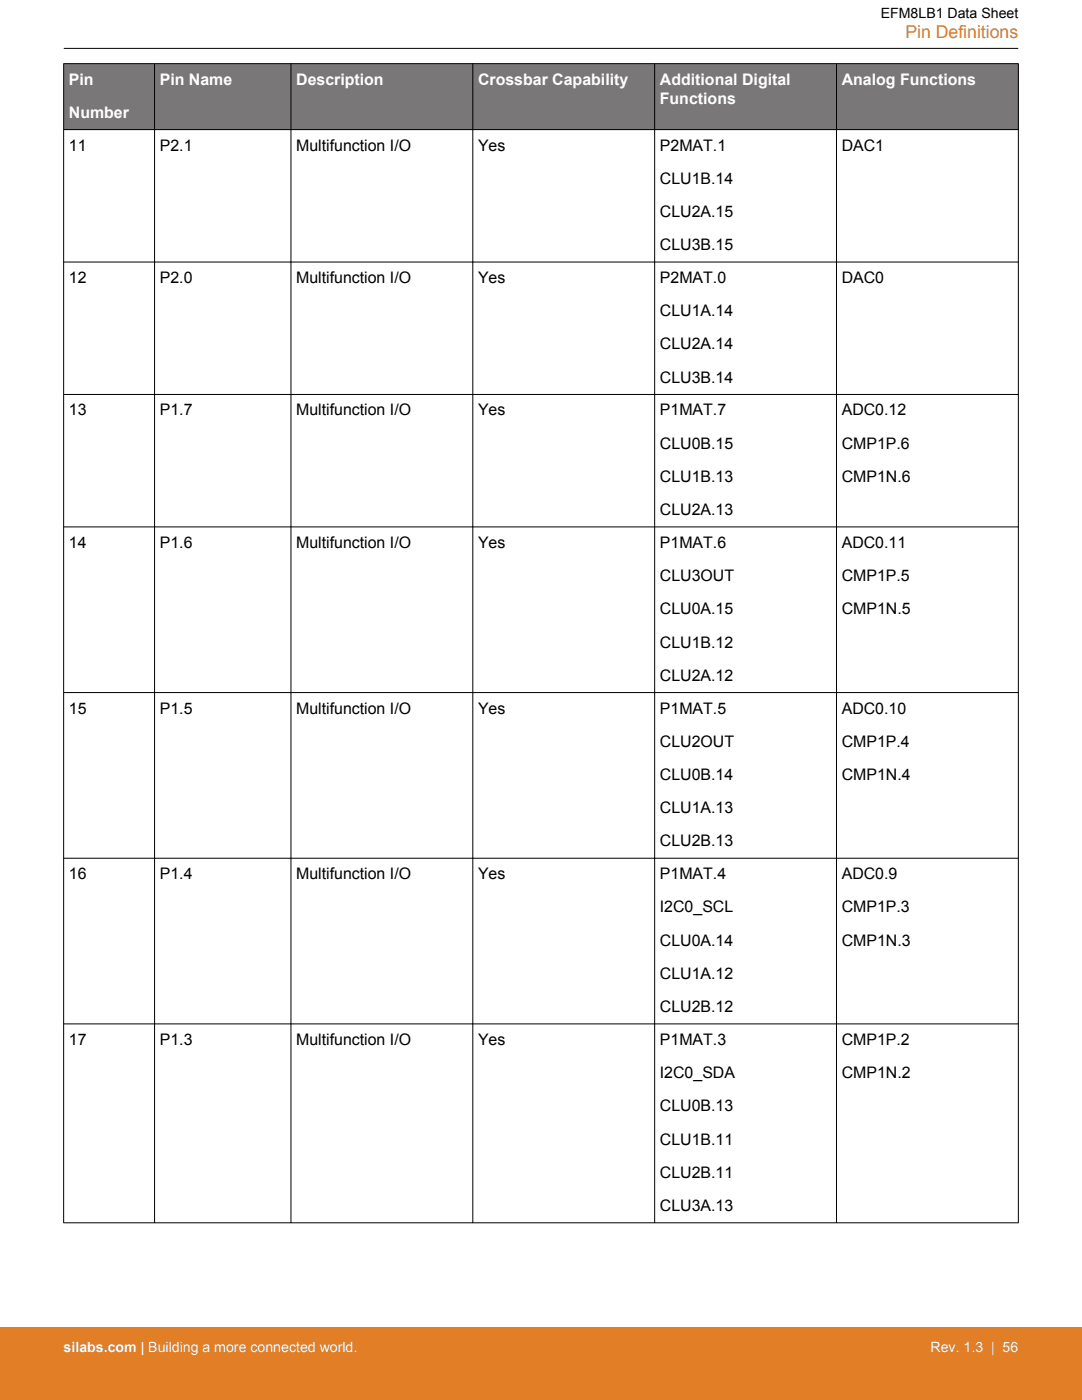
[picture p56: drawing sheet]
<svg xmlns="http://www.w3.org/2000/svg" width="216mm" height="279mm" viewBox="0 0 216 279" stroke-linecap="round" stroke-linejoin="round" font-family="sans-serif">
<defs><g id="words">
<text font-size="3.5" fill="#e27f26" x="180.7" y="7.5">Pin Definitions</text>
<g font-size="3.2" fill="#fff">
<text x="13.7" y="16.9">Pin</text>
<text x="31.9" y="16.9">Pin Name</text>
<text x="59.1" y="16.9">Description</text>
<text x="95.4" y="16.9">Crossbar Capability</text>
<text x="131.7" y="16.9">Additional Digital</text>
<text x="168" y="16.9">Analog Functions</text>
<text x="13.7" y="23.5">Number</text>
<text x="131.7" y="20.7">Functions</text>
</g>
<g font-size="3.2">
<text x="13.7" y="30">11</text>
<text x="31.9" y="30">P2.1</text>
<text x="59.1" y="30">Multifunction I/O</text>
<text x="95.4" y="30">Yes</text>
<text x="131.7" y="30">P2MAT.1</text>
<text x="168" y="30">DAC1</text>
<text x="131.7" y="36.7">CLU1B.14</text>
<text x="131.7" y="43.3">CLU2A.15</text>
<text x="131.7" y="49.9">CLU3B.15</text>
<text x="13.7" y="56.5">12</text>
<text x="31.9" y="56.5">P2.0</text>
<text x="59.1" y="56.5">Multifunction I/O</text>
<text x="95.4" y="56.5">Yes</text>
<text x="131.7" y="56.5">P2MAT.0</text>
<text x="168" y="56.5">DAC0</text>
<text x="131.7" y="63.1">CLU1A.14</text>
<text x="131.7" y="69.7">CLU2A.14</text>
<text x="131.7" y="76.4">CLU3B.14</text>
<text x="13.7" y="82.9">13</text>
<text x="31.9" y="82.9">P1.7</text>
<text x="59.1" y="82.9">Multifunction I/O</text>
<text x="95.4" y="82.9">Yes</text>
<text x="131.7" y="82.9">P1MAT.7</text>
<text x="168" y="82.9">ADC0.12</text>
<text x="131.7" y="89.5">CLU0B.15</text>
<text x="168" y="89.5">CMP1P.6</text>
<text x="131.7" y="96.2">CLU1B.13</text>
<text x="168" y="96.2">CMP1N.6</text>
<text x="131.7" y="102.8">CLU2A.13</text>
<text x="13.7" y="109.3">14</text>
<text x="31.9" y="109.3">P1.6</text>
<text x="59.1" y="109.3">Multifunction I/O</text>
<text x="95.4" y="109.3">Yes</text>
<text x="131.7" y="109.3">P1MAT.6</text>
<text x="168" y="109.3">ADC0.11</text>
<text x="131.7" y="116">CLU3OUT</text>
<text x="168" y="116">CMP1P.5</text>
<text x="131.7" y="122.6">CLU0A.15</text>
<text x="168" y="122.6">CMP1N.5</text>
<text x="131.7" y="129.2">CLU1B.12</text>
<text x="131.7" y="135.9">CLU2A.12</text>
<text x="13.7" y="142.4">15</text>
<text x="31.9" y="142.4">P1.5</text>
<text x="59.1" y="142.4">Multifunction I/O</text>
<text x="95.4" y="142.4">Yes</text>
<text x="131.7" y="142.4">P1MAT.5</text>
<text x="168" y="142.4">ADC0.10</text>
<text x="131.7" y="149">CLU2OUT</text>
<text x="168" y="149">CMP1P.4</text>
<text x="131.7" y="155.7">CLU0B.14</text>
<text x="168" y="155.7">CMP1N.4</text>
<text x="131.7" y="162.3">CLU1A.13</text>
<text x="131.7" y="168.9">CLU2B.13</text>
<text x="13.7" y="175.5">16</text>
<text x="31.9" y="175.5">P1.4</text>
<text x="59.1" y="175.5">Multifunction I/O</text>
<text x="95.4" y="175.5">Yes</text>
<text x="131.7" y="175.5">P1MAT.4</text>
<text x="168" y="175.5">ADC0.9</text>
<text x="131.7" y="182.1">I2C0_SCL</text>
<text x="168" y="182.1">CMP1P.3</text>
<text x="131.7" y="188.7">CLU0A.14</text>
<text x="168" y="188.7">CMP1N.3</text>
<text x="131.7" y="195.4">CLU1A.12</text>
<text x="131.7" y="202">CLU2B.12</text>
<text x="13.7" y="208.5">17</text>
<text x="31.9" y="208.5">P1.3</text>
<text x="59.1" y="208.5">Multifunction I/O</text>
<text x="95.4" y="208.5">Yes</text>
<text x="131.7" y="208.5">P1MAT.3</text>
<text x="168" y="208.5">CMP1P.2</text>
<text x="131.7" y="215.2">I2C0_SDA</text>
<text x="168" y="215.2">CMP1N.2</text>
<text x="131.7" y="221.8">CLU0B.13</text>
<text x="131.7" y="228.4">CLU1B.11</text>
<text x="131.7" y="235.1">CLU2B.11</text>
<text x="131.7" y="241.7">CLU3A.13</text>
</g>
<text font-size="2.8" x="175.7" y="3.5">EFM8LB1 Data Sheet</text>
<g font-size="2.8" fill="#fff">
<text x="12.7" y="269.9">silabs.com | Building a more connected world.</text>
<text x="185.7" y="269.9">Rev. 1.3 | 56</text>
</g>
</g></defs>
<g fill="#797777">
<path d="M12.7 12.7h190.5v13.2h-190.5z" fill-rule="evenodd"/>
<path d="M12.7 12.7h190.5v13.2h-190.5z" fill-rule="evenodd"/>
</g>
<g fill="none" stroke="#000" stroke-width=".2">
<path d="M12.7 12.7h190.5M12.7 12.7v231.4M12.7 9.7h190.5M30.8 12.7v231.4M58.1 12.7v231.4M94.3 12.7v231.4M130.6 12.7v231.4M166.9 12.7v231.4M203.2 12.7v231.4M12.7 25.9h190.5M12.7 52.3h190.5M12.7 78.7h190.5"/>
<path d="M12.7 105.2h190.5M12.7 138.2h190.5M12.7 171.3h190.5M12.7 204.3h190.5M12.7 244h190.5"/>
</g>
<path d="M0 264.9h215.9v14.5h-215.9z" fill="#e27f26"/>
<use href="#words"/>
</svg>
